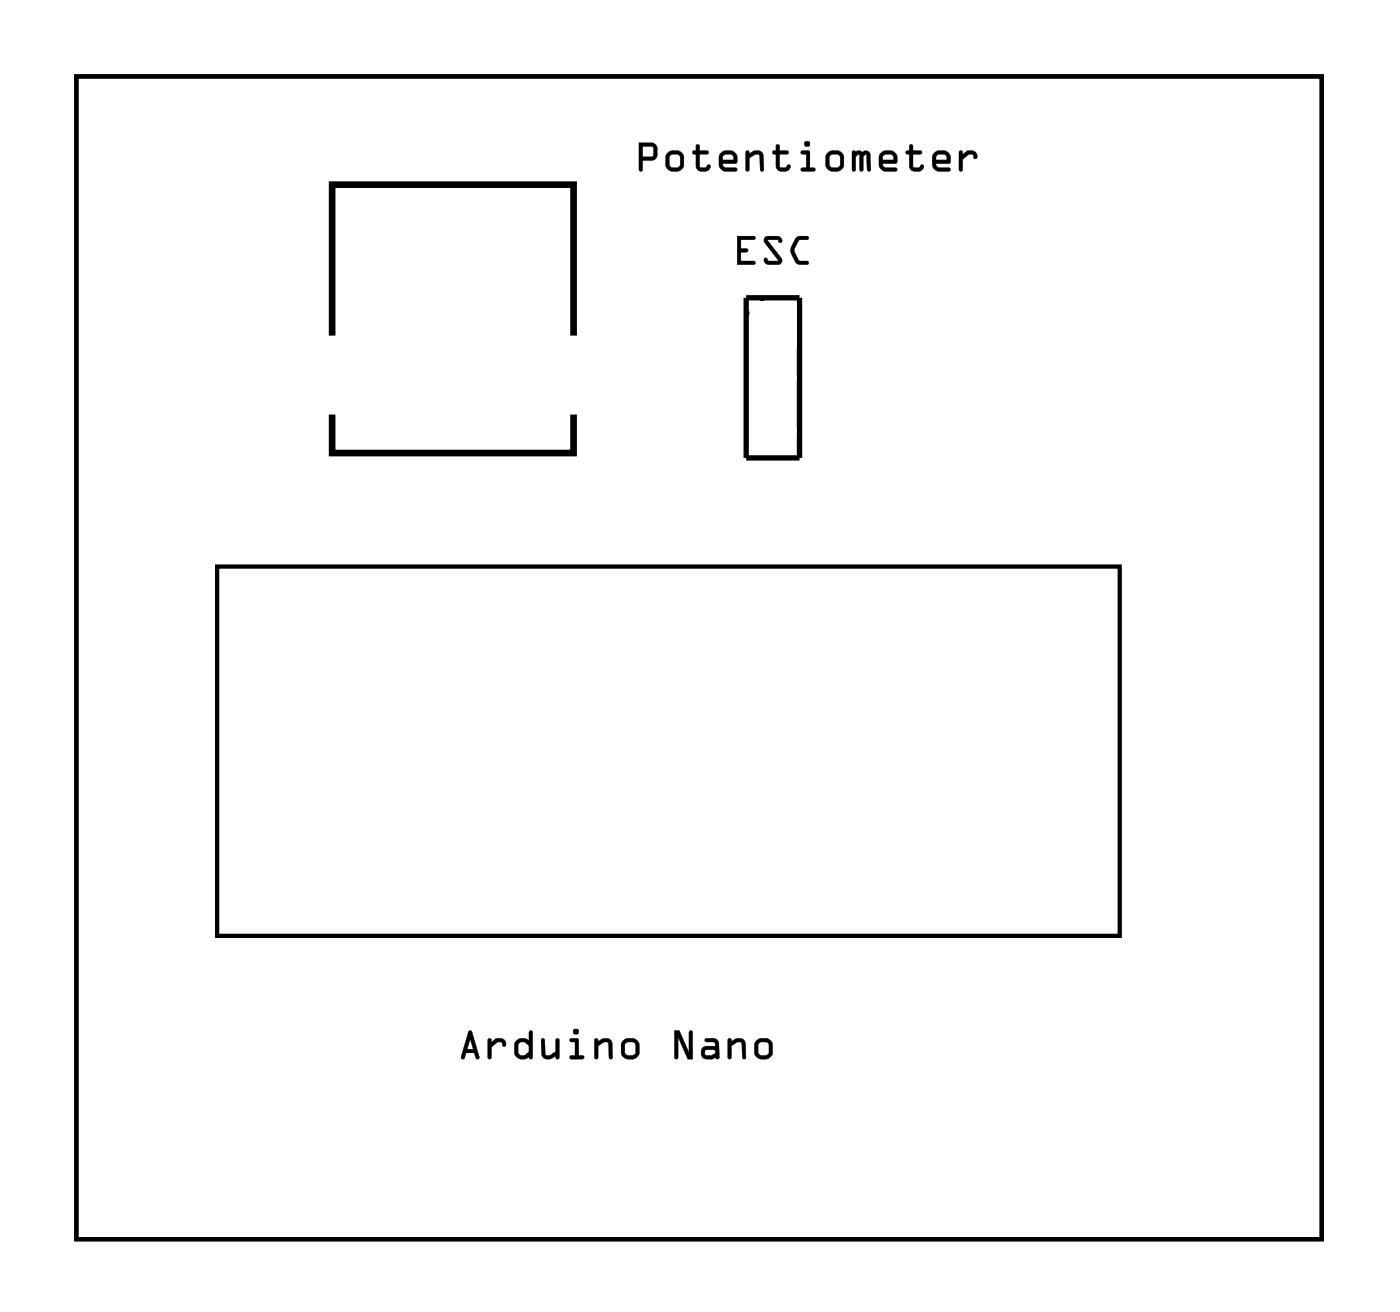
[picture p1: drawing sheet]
<svg xmlns="http://www.w3.org/2000/svg" width="67mm" height="62mm" viewBox="0 0 67 62" stroke-linecap="round" stroke-linejoin="round" font-family="sans-serif">
<path d="M3.6 3.6h59.3v55.4h-59.3zM10.3 27h43v17.5h-43z" fill="none" stroke="#000" stroke-width=".2"/>
<g fill="#000">
<path d="M3.6 3.6h59.4v55.4h-59.4zM3.6 3.6v55.4h59.3v-55.4z"/>
<path d="M30.4 6.8h.7l.2 .3-.1 .5h-.6v.5a.1 .1 0 0 1-.1 .1 .1 .1 0 0 1-.1-.1zM30.4 6.8v1.3h.1h.1v-.5h.6l.1-.5-.2-.3zM30.6 7v.5l.5-.1v-.4zM30.6 7h.5v.4l-.5 .1zM31.7 7.7a.51 .51 0 0 1 1 0 .51 .51 0 0 1-1 0zM31.7 7.7a.49 .49 0 0 0 .9 0 .49 .49 0 0 0-.9 0zM31.9 7.4v.5l.1 .1 .4-.1-.1-.5h-.3zM31.9 7.4l.3-.1 .2 .1v.4l-.1 .2h-.3l-.1-.1zM33.2 6.9h.1v.3h.4a.1 .1 0 0 1 .1 .1 .1 .1 0 0 1-.1 .1l-.4-.1v.6l.3 .1 .1-.2 .1 .1a.21 .21 0 0 1 0 .2 .21 .21 0 0 1-.2 .1l-.3-.1-.1-.1-.1-.7v.1a.1 .1 0 0 1-.1-.1 .1 .1 0 0 1 .1-.1zM33.2 6.9v.3l-.2 .1h.2v.6a.37 .37 0 0 0 .3 .3 .37 .37 0 0 0 .3-.3v-.1l-.2 .2-.3-.1v-.6h.4v-.1h-.4v-.3zM34.3 7.3l.3-.1h.3l.1 .1 .1 .2v.3h-.7l.1 .2h.5a.1 .1 0 0 1 .1 .1 .1 .1 0 0 1-.1 .1h-.5l-.2-.2-.1-.2zM34.3 7.3l-.1 .5 .1 .2 .2 .1h.6v-.1h-.6l-.1-.2h.7v-.3l-.1-.2-.2-.1h-.2zM34.4 7.4v.2h.5l-.1-.2zM34.4 7.4l.4-.1 .1 .3h-.5zM35.5 7.2h.2v.1a.39 .39 0 0 1 .7 .1v.7a.09 .09 0 0 1-.1 .1 .09 .09 0 0 1-.1-.1v-.7l-.2-.1-.3 .2v.6a.1 .1 0 0 1-.1 .1 .1 .1 0 0 1-.1-.1zM35.5 7.2l.1 .9h.1v-.6l.3-.2 .2 .1v.7h.1l.1-.7a.32 .32 0 0 0-.5-.2l-.2 .1v-.1zM37 6.9h.1v.3h.4a.1 .1 0 0 1 .1 .1 .1 .1 0 0 1-.1 .1l-.4-.1v.6l.3 .1 .1-.2 .1 .1a.21 .21 0 0 1 0 .2 .21 .21 0 0 1-.2 .1l-.3-.1-.1-.1v-.7l-.1 .1a.1 .1 0 0 1-.1-.1 .1 .1 0 0 1 .1-.1h.1zM37 6.9v.3l-.2 .1h.2v.6a.37 .37 0 0 0 .3 .3 .37 .37 0 0 0 .3-.3v-.1l-.2 .2-.3-.1v-.6h.4h.1l-.1-.1h-.4v-.3zM38.2 7.2h.4v.8h.1a.1 .1 0 0 1 .1 .1 .1 .1 0 0 1-.1 .1h-.5a.1 .1 0 0 1-.1-.1 .1 .1 0 0 1 .1-.1h.2v-.7h-.2zM38.2 7.2v.1h.2v.7h-.2v.1h.6v-.1h-.2v-.8zM38.3 6.9a.15 .15 0 0 1 .3 0 .15 .15 0 0 1-.3 0zM38.3 6.8a.15 .15 0 0 0 .3 0 .15 .15 0 0 0-.3 0zM39.3 7.7a.51 .51 0 0 1 1 0 .51 .51 0 0 1-1 0zM39.3 7.7a.5 .5 0 0 0 1 0 .5 .5 0 0 0-1 0zM39.5 7.4v.5l.1 .1 .4-.1v-.5h-.4zM39.5 7.4l.4-.1 .1 .1v.4l-.1 .2h-.3l-.1-.1zM40.6 7.2h.3l.2 .1a.21 .21 0 0 1 .2-.1 .21 .21 0 0 1 .1 .2l.1 .7a.1 .1 0 0 1-.1 .1 .1 .1 0 0 1-.1-.1l-.1-.8-.1 .1v.7a.1 .1 0 0 1-.1 .1 .1 .1 0 0 1-.1-.1v-.8l-.1 .2v.6a.1 .1 0 0 1-.1 .1 .1 .1 0 0 1-.1-.1zM40.6 7.2v.9h.1v-.6l.2-.2 .1 .8h.1v-.7l.1-.1 .1 .8h.1v-.7a.21 .21 0 0 0-.1-.2 .21 .21 0 0 0-.2 .1l-.2-.1zM41.9 7.3l.3-.1h.3l.1 .1 .1 .2v.3h-.7l.2 .2h.4a.1 .1 0 0 1 .1 .1 .1 .1 0 0 1-.1 .1h-.5l-.2-.2v-.2zM41.9 7.3v.5l.1 .2 .2 .1h.5v-.1h-.5l-.2-.2h.7v-.3l-.1-.2-.1-.1h-.3zM42.1 7.4l-.1 .2h.6l-.2-.2zM42.1 7.4l.4-.1 .1 .3h-.6zM43.3 6.9h.2v.3h.3a.1 .1 0 0 1 .1 .1 .1 .1 0 0 1-.1 .1l-.3-.1v.6l.2 .1 .2-.2 .1 .1a.21 .21 0 0 1 0 .2 .21 .21 0 0 1-.3 .1l-.2-.1-.2-.1v-.7l-.1 .1a.1 .1 0 0 1-.1-.1 .1 .1 0 0 1 .1-.1h.1zM43.3 6.9v.3l-.2 .1h.2v.6a.37 .37 0 0 0 .3 .3 .37 .37 0 0 0 .4-.3l-.1-.1-.1 .2-.3-.1v-.6h.4l-.1-.1h-.3v-.3zM44.5 7.3l.2-.1h.3l.2 .1 .1 .2-.1 .3h-.6l.1 .2h.5a.1 .1 0 0 1 .1 .1 .1 .1 0 0 1-.1 .1h-.5l-.2-.2-.1-.2zM44.5 7.3l-.1 .5 .1 .2 .2 .1h.5v-.1h-.5l-.1-.2h.6l.1-.3-.1-.2-.2-.1h-.3zM44.6 7.4v.2h.5l-.1-.2zM44.6 7.4l.4-.1 .1 .3h-.5zM45.7 7.2h.1l.1 .2 .1-.2a.33 .33 0 0 1 .4 0 .33 .33 0 0 1 .1 .3 .14 .14 0 0 1-.1 0 .14 .14 0 0 1-.1-.1l-.2-.1-.3 .3 .1 .5a.1 .1 0 0 1-.1 .1 .1 .1 0 0 1-.1-.1zM45.7 7.2v.9h.1v-.5l.3-.3h.2l.2 .3a.23 .23 0 0 0 0-.3 .23 .23 0 0 0-.2-.1h-.2l-.3 .2v-.2z"/>
<path d="M30.4 6.8h.7l.2 .3-.1 .5h-.6v.5l-.1 .1-.1-.1zM30.6 7v.5l.5-.1v-.4zM31.7 7.7a.5 .5 0 0 1 1 0 .5 .5 0 0 1-1 0zM31.9 7.4v.5l.1 .1h.3l.1-.2v-.4l-.2-.1zM33.2 6.9h.1v.3h.4l.1 .1h-.1h-.4v.7h.3l.2-.2v.1a.35 .35 0 0 1-.3 .3 .35 .35 0 0 1-.4-.3v-.6h-.1l.1-.1zM34.3 7.3l.3-.1h.3l.1 .1 .1 .2v.3h-.7l.1 .2h.6v.1l-.6 .1-.2-.2-.1-.2zM34.4 7.4v.2h.5l-.1-.2zM35.5 7.2h.2v.1a.38 .38 0 0 1 .4-.1 .38 .38 0 0 1 .3 .2v.7h-.2v-.7l-.2-.1-.3 .2v.6l-.1 .1zM37 6.9h.1v.3h.4l.1 .1h-.1h-.4l.1 .7h.2l.2-.2v.1a.35 .35 0 0 1-.3 .3 .35 .35 0 0 1-.3-.3v-.6h-.2l.2-.1zM38.2 7.2h.4v.8h.2v.2l-.7-.1 .1-.1h.2v-.7h-.2zM38.3 6.9a.15 .15 0 0 1 .3 0 .15 .15 0 0 1-.3 0zM39.3 7.7a.5 .5 0 0 1 1 0 .5 .5 0 0 1-1 0zM39.5 7.4v.5l.1 .1h.3l.1-.2v-.4l-.1-.1zM40.6 7.2h.8v.9h-.1l-.1-.8-.1 .1v.7h-.2v-.8l-.1 .2-.1 .6h-.1zM41.9 7.3l.3-.1h.3l.1 .1 .1 .2v.3h-.7l.2 .2h.5v.1l-.6 .1-.1-.2-.1-.2zM42.1 7.4l-.1 .2h.6l-.1-.2zM43.3 6.9h.2v.3h.4v.1h-.4v.7h.3l.1-.2 .1 .1a.35 .35 0 0 1-.3 .3 .35 .35 0 0 1-.4-.3v-.6h-.2l.2-.1zM44.5 7.3l.2-.1h.3l.2 .1 .1 .2-.1 .3h-.6l.1 .2h.5v.1l-.5 .1-.2-.2-.1-.2zM44.6 7.4v.2h.5l-.1-.2zM45.7 7.2h.1v.2l.3-.2a.33 .33 0 0 1 .3 0 .33 .33 0 0 1 .1 .3 .12 .12 0 0 1-.1 0 .12 .12 0 0 1-.1-.1l-.2-.1-.3 .3v.5l-.1 .1z"/>
<path d="M35.1 11.2h.8a.1 .1 0 0 1 .1 .1 .1 .1 0 0 1-.1 .1h-.6v.4h.2a.1 .1 0 0 1 .1 .1 .1 .1 0 0 1-.1 .1h-.2v.4h.6a.1 .1 0 0 1 .1 .1 .1 .1 0 0 1-.1 .1h-.8zM35.1 11.2v1.4h.8v-.2h-.6v-.4h.3v-.1v-.1h-.3v-.4h.6l.1-.1zM36.4 11.3l.7-.1 .2 .3a.13 .13 0 0 1-.2 0 .13 .13 0 0 1-.1-.1h-.4l.6 .9a.21 .21 0 0 1 0 .2 .21 .21 0 0 1-.1 .1h-.6l-.1-.2a.13 .13 0 0 1 .1-.1 .13 .13 0 0 1 .1 .1h.5l-.7-.8zM36.4 11.3v.3l.7 .8h-.5l-.1-.1-.1 .1 .2 .2h.5l.1-.3-.7-.9h.5l.2 .2v-.2l-.2-.2zM37.9 11.3l.5-.1a.1 .1 0 0 1 .1 .1 .1 .1 0 0 1-.1 .1h-.3l-.3 .5 .3 .5h.3a.1 .1 0 0 1 .1 .1 .1 .1 0 0 1-.1 .1h-.4l-.3-.5v-.3zM37.9 11.3l-.2 .4a.83 .83 0 0 0 .3 .9h.4l.1-.1v-.1h-.4l-.3-.4v-.2l.3-.4h.4v-.1v-.1h-.4z"/>
<path d="M35.1 11.2l.9 .1-.1 .1h-.6v.4h.3v.1v.1h-.3v.4h.6v.2h-.8zM36.4 11.3l.6-.1 .2 .2v.2l-.2-.2h-.4l.6 .9-.1 .3h-.5l-.2-.1 .1-.2 .1 .1h.5l-.7-.8zM37.9 11.3l.2-.1 .4 .1v.1h-.4l-.3 .5 .3 .5h.4v.1l-.1 .1a.6 .6 0 0 1-.7-.6v-.3z"/>
<path d="M22.3 49.1h.2l.3 1.2v.1h-.1l-.1-.3h-.4l-.1 .3h-.1zM22.3 49.1l-.3 1.2 .1 .1 .1-.3h.4l.1 .2 .1 .1v-.1l-.3-1.2zM22.4 49.5l-.1 .4h.2zM22.4 49.4l.1 .5h-.3zM23.2 49.4h.2v.2l.2-.2a.33 .33 0 0 1 .4 0 .33 .33 0 0 1 .1 .4 .14 .14 0 0 1-.2 0 .14 .14 0 0 1 0-.2h-.2l-.3 .2v.5a.1 .1 0 0 1-.1 .1 .1 .1 0 0 1-.1-.1zM23.3 49.4v1l.1-.1v-.5l.3-.2h.2l.1 .2a.23 .23 0 0 0 .1-.3 .23 .23 0 0 0-.3-.1h-.2l-.2 .2v-.2zM24.6 49.5l.2-.1 .4 .1v-.4a.1 .1 0 0 1 .1-.1 .1 .1 0 0 1 .1 .1v1.2a.1 .1 0 0 1-.1 .1 .1 .1 0 0 1-.1-.1l-.2 .1-.4-.1-.1-.2zM24.6 49.5l-.1 .2 .1 .6 .2 .1h.3l.1-.1v.1h.1v-1.3h-.1v.5l-.2-.2zM24.7 49.7v.4l.1 .1h.2l.2-.1v-.4l-.2-.1zM24.7 49.7l.3-.1 .2 .2v.3l-.2 .1-.3-.1zM25.8 49.4l.1 .1 .1 .6 .1 .1 .4-.2v-.5a.1 .1 0 0 1 .1-.1 .1 .1 0 0 1 0 .1v.8a.1 .1 0 0 1-.1 .1 .1 .1 0 0 1 0-.1 .39 .39 0 0 1-.7-.1zM25.8 49.4v.8a.32 .32 0 0 0 .5 .2l.2-.2v.2l.1-.1v-.8h-.1v.6l-.4 .1h-.1l-.1-.7zM27.1 49.4h.4l.1 .8h.1a.1 .1 0 0 1 .1 .1 .1 .1 0 0 1-.1 .1h-.5a.1 .1 0 0 1-.1-.1 .1 .1 0 0 1 .1-.1h.2v-.6h-.2zM27.2 49.4v.2h.2v.6h-.2l-.1 .1 .7 .1v-.1l-.2-.1-.1-.7zM27.3 49.1a.15 .15 0 0 1 .3 0 .15 .15 0 0 1-.3 0zM27.3 49.1a.15 .15 0 0 0 .3 0 .15 .15 0 0 0-.3 0zM28.3 49.4h.2v.2a.39 .39 0 0 1 .7 .1v.6a.09 .09 0 0 1-.1 .1 .09 .09 0 0 1-.1-.1v-.6l-.2-.1-.3 .2v.5a.1 .1 0 0 1-.1 .1 .1 .1 0 0 1-.1-.1zM28.3 49.4l.1 1 .1-.1v-.5l.3-.2h.2v.8h.1l.1-.7a.32 .32 0 0 0-.5-.2l-.2 .1v-.2zM29.5 49.9a.51 .51 0 0 1 1 0 .51 .51 0 0 1-1 0zM29.6 49.9a.49 .49 0 0 0 .9 0 .49 .49 0 0 0-.9 0zM29.8 49.7v.5h.1h.3v-.6h-.3zM29.8 49.7l.3-.1 .2 .1v.4l-.1 .1h-.3h-.1zM32.1 49h.3l.4 1.1v-1a.1 .1 0 0 1 .1-.1 .1 .1 0 0 1 .1 .1v1.3h-.3l-.4-1v.9a.1 .1 0 0 1-.1 .1 .1 .1 0 0 1-.1-.1zM32.1 49v1.3l.1 .1 .1-.1v-.9l.5 1h.2v-1.3h-.1h-.1v1l-.4-1.1zM33.6 49.4h.4l.2 .1 .1 .8a.09 .09 0 0 1-.1 .1 .09 .09 0 0 1-.1-.1l-.5 .1a.32 .32 0 0 1-.2-.3 .32 .32 0 0 1 .2-.3h.5l-.1-.2h-.4zM33.6 49.4v.2l.5 .1v.1h-.5a.31 .31 0 0 0-.2 .3 .31 .31 0 0 0 .2 .3l.5-.1 .1 .1v-.7l-.1-.3zM33.6 50v.2h.3l.2-.1-.1-.1zM33.6 50h.4l.1 .1-.2 .1h-.3zM34.7 49.4h.1v.2a.39 .39 0 0 1 .7 .1v.6a.09 .09 0 0 1-.1 .1 .09 .09 0 0 1 0-.1l-.1-.6-.2-.1-.3 .2v.5a.1 .1 0 0 1-.1 .1 .1 .1 0 0 1 0-.1zM34.7 49.4v1l.1-.1v-.5l.3-.2h.2l.1 .8h.1v-.7a.32 .32 0 0 0-.5-.2l-.2 .1v-.2zM35.9 49.9a.51 .51 0 0 1 1 0 .51 .51 0 0 1-1 0zM35.9 49.9a.5 .5 0 0 0 1 0 .5 .5 0 0 0-1 0zM36.1 49.7v.5h.2h.3v-.6h-.3zM36.1 49.7l.4-.1 .1 .1v.4l-.1 .1h-.2h-.2z"/>
<path d="M22.3 49.1h.2l.3 1.2v.1h-.1l-.1-.3h-.4l-.1 .3h-.1zM22.4 49.4l-.1 .5h.2zM23.3 49.4h.1v.2l.2-.2a.33 .33 0 0 1 .4 0 .33 .33 0 0 1 .1 .4 .12 .12 0 0 1-.2 0 .12 .12 0 0 1 0-.2h-.2l-.3 .2v.6h-.1zM24.6 49.5l.2-.1 .4 .1v-.4h.1v1.3h-.1v-.1l-.4 .1-.2-.1-.1-.2zM24.7 49.7v.4l.3 .1 .2-.1v-.3l-.2-.2zM25.8 49.4l.1 .1 .1 .6 .1 .1 .4-.2v-.5l.1-.1v1h-.1v-.1a.38 .38 0 0 1-.4 .1 .38 .38 0 0 1-.3-.2zM27.2 49.4l.4 .1v.7l.2 .1v.1h-.7l.1-.2h.2v-.6h-.2zM27.3 49.1a.15 .15 0 0 1 .3 0 .15 .15 0 0 1-.3 0zM28.3 49.4h.2v.2a.38 .38 0 0 1 .4-.2 .38 .38 0 0 1 .3 .3v.7h-.2v-.8h-.2l-.3 .2v.6h-.1zM29.5 49.9a.5 .5 0 0 1 1 0 .5 .5 0 0 1-1 0zM29.8 49.7v.4l.1 .1h.3l.1-.1v-.4l-.2-.1zM32.1 49h.3l.4 1.1v-1l.1-.1 .1 .1v1.3h-.2l-.5-1v.9l-.1 .1h-.1zM33.6 49.4h.5l.1 .3v.7l-.1-.1-.5 .1a.31 .31 0 0 1-.2-.3 .31 .31 0 0 1 .2-.3h.5v-.1l-.5-.1zM33.6 50v.2h.3l.2-.1-.1-.1zM34.7 49.4h.1v.2a.38 .38 0 0 1 .4-.2 .38 .38 0 0 1 .3 .3v.7h-.1l-.1-.8h-.2l-.3 .2v.6h-.1zM35.9 49.9a.5 .5 0 0 1 1 0 .5 .5 0 0 1-1 0zM36.1 49.7v.4l.2 .1h.2l.1-.1v-.4l-.1-.1z"/>
</g>
<path d="M15.8 19.7v1.9h11.5v-1.9M15.8 16v-7.2h11.5v7.2" fill="none" stroke="#000" stroke-width=".32"/>
<path d="M35.5 14.2h2.6v7.6h-2.6z" fill="none" stroke="#000" stroke-width=".25"/>
<path d="M36.4 14.2l-.9 .9" fill="none" stroke="#000" stroke-width=".13"/>
<circle cx="24.1" cy="10.4" r=".74" fill="#fff"/>
<circle cx="24.1" cy="10.4" r=".74" fill="none" stroke="#fff" stroke-width=".61" stroke-linecap="butt"/>
<circle cx="21.6" cy="10.4" r=".74" fill="#fff"/>
<circle cx="21.6" cy="10.4" r=".74" fill="none" stroke="#fff" stroke-width=".61" stroke-linecap="butt"/>
<circle cx="19" cy="10.4" r=".74" fill="#fff"/>
<circle cx="19" cy="10.4" r=".74" fill="none" stroke="#fff" stroke-width=".61" stroke-linecap="butt"/>
<circle cx="26.5" cy="17.9" r="1.35" fill="#fff"/>
<circle cx="26.5" cy="17.9" r="1.35" fill="none" stroke="#fff" stroke-width=".71" stroke-linecap="butt"/>
<circle cx="16.6" cy="17.9" r="1.35" fill="#fff"/>
<circle cx="16.6" cy="17.9" r="1.35" fill="none" stroke="#fff" stroke-width=".71" stroke-linecap="butt"/>
<circle cx="49.6" cy="28.1" r=".67" fill="#fff"/>
<circle cx="49.6" cy="28.1" r=".67" fill="none" stroke="#fff" stroke-width=".69" stroke-linecap="butt"/>
<path d="M48.9 27.5h1.4v1.3h-1.4z" fill="#fff"/>
<path d="M48.9 27.5h1.4v1.3h-1.4z" fill="none" stroke="#fff" stroke-width=".69" stroke-linecap="butt"/>
<circle cx="47.1" cy="28.1" r=".67" fill="#fff"/>
<circle cx="47.1" cy="28.1" r=".67" fill="none" stroke="#fff" stroke-width=".69" stroke-linecap="butt"/>
<circle cx="44.5" cy="28.1" r=".67" fill="#fff"/>
<circle cx="44.5" cy="28.1" r=".67" fill="none" stroke="#fff" stroke-width=".69" stroke-linecap="butt"/>
<circle cx="42" cy="28.1" r=".67" fill="#fff"/>
<circle cx="42" cy="28.1" r=".67" fill="none" stroke="#fff" stroke-width=".69" stroke-linecap="butt"/>
<circle cx="39.5" cy="28.1" r=".67" fill="#fff"/>
<circle cx="39.5" cy="28.1" r=".67" fill="none" stroke="#fff" stroke-width=".69" stroke-linecap="butt"/>
<circle cx="36.9" cy="28.1" r=".67" fill="#fff"/>
<circle cx="36.9" cy="28.1" r=".67" fill="none" stroke="#fff" stroke-width=".69" stroke-linecap="butt"/>
<circle cx="34.4" cy="28.1" r=".67" fill="#fff"/>
<circle cx="34.4" cy="28.1" r=".67" fill="none" stroke="#fff" stroke-width=".69" stroke-linecap="butt"/>
<circle cx="31.8" cy="28.1" r=".67" fill="#fff"/>
<circle cx="31.8" cy="28.1" r=".67" fill="none" stroke="#fff" stroke-width=".69" stroke-linecap="butt"/>
<circle cx="29.3" cy="28.1" r=".67" fill="#fff"/>
<circle cx="29.3" cy="28.1" r=".67" fill="none" stroke="#fff" stroke-width=".69" stroke-linecap="butt"/>
<circle cx="26.8" cy="28.1" r=".67" fill="#fff"/>
<circle cx="26.8" cy="28.1" r=".67" fill="none" stroke="#fff" stroke-width=".69" stroke-linecap="butt"/>
<circle cx="24.2" cy="28.1" r=".67" fill="#fff"/>
<circle cx="24.2" cy="28.1" r=".67" fill="none" stroke="#fff" stroke-width=".69" stroke-linecap="butt"/>
<circle cx="21.7" cy="28.1" r=".67" fill="#fff"/>
<circle cx="21.7" cy="28.1" r=".67" fill="none" stroke="#fff" stroke-width=".69" stroke-linecap="butt"/>
<circle cx="19.1" cy="28.1" r=".67" fill="#fff"/>
<circle cx="19.1" cy="28.1" r=".67" fill="none" stroke="#fff" stroke-width=".69" stroke-linecap="butt"/>
<circle cx="16.6" cy="28.1" r=".67" fill="#fff"/>
<circle cx="16.6" cy="28.1" r=".67" fill="none" stroke="#fff" stroke-width=".69" stroke-linecap="butt"/>
<circle cx="14.1" cy="28.1" r=".67" fill="#fff"/>
<circle cx="14.1" cy="28.1" r=".67" fill="none" stroke="#fff" stroke-width=".69" stroke-linecap="butt"/>
<circle cx="49.6" cy="43.4" r=".67" fill="#fff"/>
<circle cx="49.6" cy="43.4" r=".67" fill="none" stroke="#fff" stroke-width=".69" stroke-linecap="butt"/>
<circle cx="47.1" cy="43.4" r=".67" fill="#fff"/>
<circle cx="47.1" cy="43.4" r=".67" fill="none" stroke="#fff" stroke-width=".69" stroke-linecap="butt"/>
<circle cx="44.5" cy="43.4" r=".67" fill="#fff"/>
<circle cx="44.5" cy="43.4" r=".67" fill="none" stroke="#fff" stroke-width=".69" stroke-linecap="butt"/>
<circle cx="42" cy="43.4" r=".67" fill="#fff"/>
<circle cx="42" cy="43.4" r=".67" fill="none" stroke="#fff" stroke-width=".69" stroke-linecap="butt"/>
<circle cx="39.5" cy="43.4" r=".67" fill="#fff"/>
<circle cx="39.5" cy="43.4" r=".67" fill="none" stroke="#fff" stroke-width=".69" stroke-linecap="butt"/>
<circle cx="36.9" cy="43.4" r=".67" fill="#fff"/>
<circle cx="36.9" cy="43.4" r=".67" fill="none" stroke="#fff" stroke-width=".69" stroke-linecap="butt"/>
<circle cx="34.4" cy="43.4" r=".67" fill="#fff"/>
<circle cx="34.4" cy="43.4" r=".67" fill="none" stroke="#fff" stroke-width=".69" stroke-linecap="butt"/>
<circle cx="31.8" cy="43.4" r=".67" fill="#fff"/>
<circle cx="31.8" cy="43.4" r=".67" fill="none" stroke="#fff" stroke-width=".69" stroke-linecap="butt"/>
<circle cx="29.3" cy="43.4" r=".67" fill="#fff"/>
<circle cx="29.3" cy="43.4" r=".67" fill="none" stroke="#fff" stroke-width=".69" stroke-linecap="butt"/>
<circle cx="26.8" cy="43.4" r=".67" fill="#fff"/>
<circle cx="26.8" cy="43.4" r=".67" fill="none" stroke="#fff" stroke-width=".69" stroke-linecap="butt"/>
<circle cx="24.2" cy="43.4" r=".67" fill="#fff"/>
<circle cx="24.2" cy="43.4" r=".67" fill="none" stroke="#fff" stroke-width=".69" stroke-linecap="butt"/>
<circle cx="21.7" cy="43.4" r=".67" fill="#fff"/>
<circle cx="21.7" cy="43.4" r=".67" fill="none" stroke="#fff" stroke-width=".69" stroke-linecap="butt"/>
<circle cx="19.1" cy="43.4" r=".67" fill="#fff"/>
<circle cx="19.1" cy="43.4" r=".67" fill="none" stroke="#fff" stroke-width=".69" stroke-linecap="butt"/>
<circle cx="16.6" cy="43.4" r=".67" fill="#fff"/>
<circle cx="16.6" cy="43.4" r=".67" fill="none" stroke="#fff" stroke-width=".69" stroke-linecap="butt"/>
<circle cx="14.1" cy="43.4" r=".67" fill="#fff"/>
<circle cx="14.1" cy="43.4" r=".67" fill="none" stroke="#fff" stroke-width=".69" stroke-linecap="butt"/>
<circle cx="52" cy="33.2" r=".67" fill="#fff"/>
<circle cx="52" cy="33.2" r=".67" fill="none" stroke="#fff" stroke-width=".69" stroke-linecap="butt"/>
<circle cx="49.5" cy="33.2" r=".67" fill="#fff"/>
<circle cx="49.5" cy="33.2" r=".67" fill="none" stroke="#fff" stroke-width=".69" stroke-linecap="butt"/>
<circle cx="52" cy="35.8" r=".67" fill="#fff"/>
<circle cx="52" cy="35.8" r=".67" fill="none" stroke="#fff" stroke-width=".69" stroke-linecap="butt"/>
<circle cx="49.5" cy="35.8" r=".67" fill="#fff"/>
<circle cx="49.5" cy="35.8" r=".67" fill="none" stroke="#fff" stroke-width=".69" stroke-linecap="butt"/>
<circle cx="52" cy="38.3" r=".67" fill="#fff"/>
<circle cx="52" cy="38.3" r=".67" fill="none" stroke="#fff" stroke-width=".69" stroke-linecap="butt"/>
<circle cx="49.5" cy="38.3" r=".67" fill="#fff"/>
<circle cx="49.5" cy="38.3" r=".67" fill="none" stroke="#fff" stroke-width=".69" stroke-linecap="butt"/>
<path d="M36.1 14.7h1.4v1.5h-1.4z" fill="#fff"/>
<path d="M36.1 14.7h1.4v1.5h-1.4z" fill="none" stroke="#fff" stroke-width=".76" stroke-linecap="butt"/>
<circle cx="36.8" cy="15.4" r=".74" fill="#fff"/>
<circle cx="36.8" cy="15.4" r=".74" fill="none" stroke="#fff" stroke-width=".76" stroke-linecap="butt"/>
<circle cx="36.8" cy="18" r=".74" fill="#fff"/>
<circle cx="36.8" cy="18" r=".74" fill="none" stroke="#fff" stroke-width=".76" stroke-linecap="butt"/>
<circle cx="36.8" cy="20.5" r=".74" fill="#fff"/>
<circle cx="36.8" cy="20.5" r=".74" fill="none" stroke="#fff" stroke-width=".76" stroke-linecap="butt"/>
</svg>
